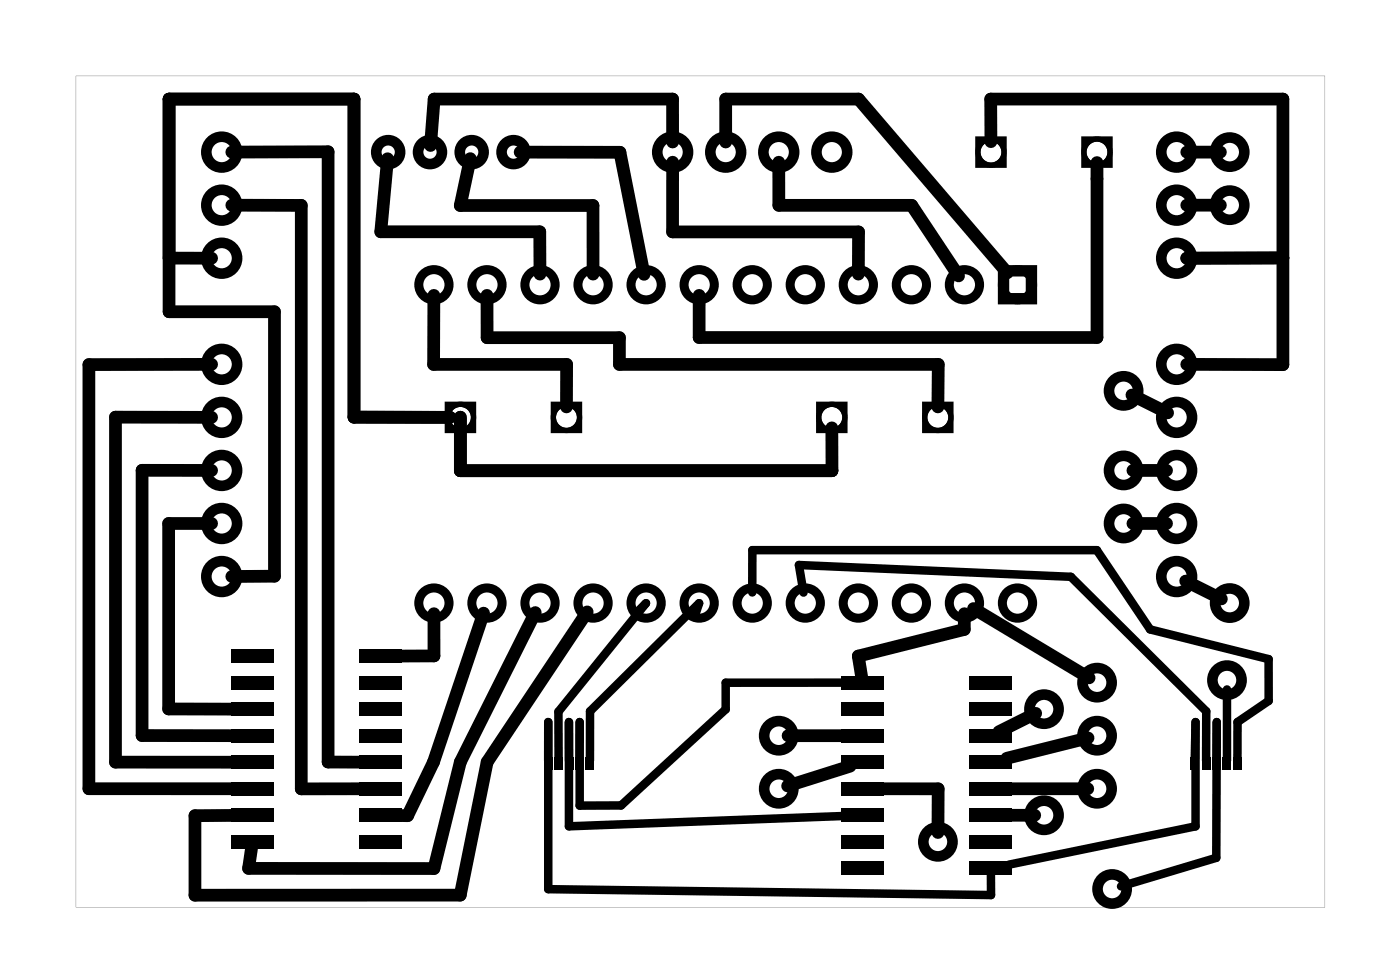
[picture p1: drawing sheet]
<svg xmlns="http://www.w3.org/2000/svg" width="67mm" height="47mm" viewBox="0 0 67 47" stroke-linecap="round" stroke-linejoin="round" font-family="sans-serif">
<g fill="#000">
<path d="M11.1 38.7h2v.7h-2zM11.1 37.4h2v.7h-2zM11.1 36.2h2v.6h-2zM11.1 34.9h2v.7h-2zM11.1 33.6h2v.7h-2zM11.1 32.4h2v.6h-2zM11.1 31.1h2v.6h-2zM17.2 31.1h2.1v.6h-2.1zM17.2 32.4h2.1v.6h-2.1zM17.2 33.6h2.1v.7h-2.1zM17.2 34.9h2.1v.7h-2.1zM17.2 36.2h2.1v.6h-2.1z"/>
<path d="M17.2 37.4h2.1v.7h-2.1zM17.2 38.7h2.1v.7h-2.1zM26 36.3h.4v.6h-.4zM26.5 36.3h.4v.6h-.4zM27 36.3h.4v.6h-.4zM27.5 36.3h.4v.6h-.4zM28 36.3h.4v.6h-.4zM40.3 38.7h2v.7h-2zM40.3 37.4h2v.7h-2zM40.3 36.2h2v.6h-2zM40.3 34.9h2v.7h-2zM40.3 33.6h2v.7h-2z"/>
<path d="M40.3 32.4h2v.6h-2zM46.4 32.4h2.1v.6h-2.1zM46.4 33.6h2.1v.7h-2.1zM46.4 34.9h2.1v.7h-2.1zM46.4 36.2h2.1v.6h-2.1zM46.4 37.4h2.1v.7h-2.1zM46.4 38.7h2.1v.7h-2.1zM57 36.3h.4v.6h-.4zM57.5 36.3h.4v.6h-.4zM58 36.3h.4v.6h-.4zM58.5 36.3h.4v.6h-.4zM59 36.3h.4v.6h-.4z"/>
<path d="M11.1 40h2v.6h-2zM17.2 40h2.1v.6h-2.1zM40.3 41.2h2v.7h-2zM40.3 40h2v.6h-2zM46.4 40h2.1v.6h-2.1zM46.4 41.2h2.1v.7h-2.1z"/>
<path d="M3.6 3.6h59.8v39.8h-59.8zM3.6 3.6v39.8h59.8v-39.8z"/>
<path d="M21.3 19.2h1.5v1.5h-1.5zM21.5 20a.5 .5 0 0 0 1 0 .5 .5 0 0 0-1 0z"/>
<path d="M26.4 19.2h1.5v1.5h-1.5zM26.6 20a.5 .5 0 0 0 1 0 .5 .5 0 0 0-1 0z"/>
<path d="M39.1 19.2h1.5v1.5h-1.5zM39.3 20a.5 .5 0 0 0 1 0 .5 .5 0 0 0-1 0z"/>
<path d="M44.1 19.2h1.6v1.5h-1.6zM44.4 20a.5 .5 0 0 0 1 0 .5 .5 0 0 0-1 0z"/>
<path d="M46.7 6.5h1.5v1.5h-1.5zM46.9 7.3a.5 .5 0 0 0 1 0 .5 .5 0 0 0-1 0z"/>
<path d="M51.8 6.5h1.5v1.5h-1.5zM52 7.3a.5 .5 0 0 0 1 0 .5 .5 0 0 0-1 0z"/>
</g>
<g fill="none" stroke="#000" stroke-width=".51">
<circle cx="10.6" cy="9.8" r=".74"/>
<circle cx="10.6" cy="20" r=".74"/>
<circle cx="10.6" cy="17.4" r=".74"/>
<circle cx="10.6" cy="7.3" r=".74"/>
<circle cx="10.6" cy="12.4" r=".74"/>
<circle cx="18.6" cy="7.3" r=".57"/>
<circle cx="20.6" cy="7.3" r=".57"/>
<circle cx="22.6" cy="7.3" r=".57"/>
<circle cx="24.6" cy="7.3" r=".57"/>
<circle cx="32.2" cy="7.3" r=".74"/>
<circle cx="34.7" cy="7.3" r=".74"/>
<circle cx="37.3" cy="7.3" r=".74"/>
<circle cx="39.8" cy="7.3" r=".74"/>
<circle cx="53.8" cy="18.7" r=".7"/>
<circle cx="56.3" cy="17.4" r=".74"/>
<circle cx="56.3" cy="7.3" r=".74"/>
<circle cx="56.3" cy="20" r=".74"/>
<circle cx="56.3" cy="12.4" r=".74"/>
<circle cx="56.3" cy="9.8" r=".74"/>
<circle cx="58.9" cy="9.8" r=".7"/>
<circle cx="58.9" cy="7.3" r=".7"/>
<circle cx="10.6" cy="22.5" r=".74"/>
<circle cx="10.6" cy="25.1" r=".74"/>
<circle cx="10.6" cy="27.6" r=".74"/>
<circle cx="37.3" cy="35.2" r=".7"/>
<circle cx="37.3" cy="37.8" r=".7"/>
<circle cx="50" cy="39" r=".7"/>
<circle cx="50" cy="34" r=".7"/>
<circle cx="52.5" cy="37.8" r=".7"/>
<circle cx="52.5" cy="35.2" r=".7"/>
<circle cx="52.5" cy="32.7" r=".7"/>
<circle cx="53.8" cy="25.1" r=".7"/>
<circle cx="53.8" cy="22.5" r=".7"/>
<circle cx="56.3" cy="22.5" r=".74"/>
<circle cx="56.3" cy="27.6" r=".74"/>
<circle cx="56.3" cy="25.1" r=".74"/>
<circle cx="58.7" cy="32.6" r=".7"/>
<circle cx="58.9" cy="28.9" r=".7"/>
<circle cx="44.9" cy="40.3" r=".7"/>
<circle cx="53.2" cy="42.6" r=".7"/>
</g>
<g fill="none" stroke="#000" stroke-width=".25">
<circle cx="22" cy="20" r=".63"/>
<circle cx="27.1" cy="20" r=".63"/>
<circle cx="39.8" cy="20" r=".63"/>
<circle cx="44.9" cy="20" r=".63"/>
<circle cx="47.4" cy="7.3" r=".63"/>
<circle cx="52.5" cy="7.3" r=".63"/>
</g>
<g fill="none" stroke="#000" stroke-width=".43">
<circle cx="20.8" cy="13.6" r=".72"/>
<circle cx="23.3" cy="13.6" r=".72"/>
<circle cx="25.9" cy="13.6" r=".72"/>
<circle cx="28.4" cy="13.6" r=".72"/>
<circle cx="30.9" cy="13.6" r=".72"/>
<circle cx="33.5" cy="13.6" r=".72"/>
<circle cx="36" cy="13.6" r=".72"/>
<circle cx="38.6" cy="13.6" r=".72"/>
<circle cx="41.1" cy="13.6" r=".72"/>
<circle cx="43.6" cy="13.6" r=".72"/>
<circle cx="46.2" cy="13.6" r=".72"/>
<circle cx="48.7" cy="13.6" r=".72"/>
<circle cx="20.8" cy="28.9" r=".72"/>
<circle cx="23.3" cy="28.9" r=".72"/>
<circle cx="25.9" cy="28.9" r=".72"/>
<circle cx="28.4" cy="28.9" r=".72"/>
<circle cx="30.9" cy="28.9" r=".72"/>
<circle cx="33.5" cy="28.9" r=".72"/>
<circle cx="36" cy="28.9" r=".72"/>
<circle cx="38.6" cy="28.9" r=".72"/>
<circle cx="41.1" cy="28.9" r=".72"/>
<circle cx="43.6" cy="28.9" r=".72"/>
<circle cx="46.2" cy="28.9" r=".72"/>
<circle cx="48.7" cy="28.9" r=".72"/>
</g>
<path d="M48 13h1.4v1.3h-1.4z" fill="none" stroke="#000" stroke-width=".54"/>
<g fill="none" stroke="#000" stroke-width=".61">
<path d="M8.1 12.4h2M10.1 20h-4.6v16.5h5.7M10.1 17.4l-5.8 .1v20.3h6.9M11.1 9.8h3.3v28h3M11.1 7.3h4.6v29.2h1.7M18.6 7.6l-.4 3.5h7.6l.1 2M20.8 14.1v3.3h6.3v2.1M21.5 20h-4.6v-15.3h-8.8v10.2h5v12.7h-2M22 20v2.5h17.8v-2M22.5 7.6l-.5 2.2h6.4v3.3M23.3 14.1v2.1h6.4v1.2h15.2v2.1M24.9 7.3h4.8l1.1 5.8"/>
<path d="M32.2 6.8v-2.1h-11.4l-.2 2.3M32.2 7.8v3.3h8.9v2M34.7 6.8v-2.1h6.4l7.1 8.4M37.3 7.8v2h6.3l2.3 3.4M47.4 6.8v-2.1h14v12.8l-4.6-.1M52.5 7.8v8.4h-19v-2.1M54.2 18.9l1.7 .9M56.8 7.3h1.6M56.8 9.8h1.6M61.4 12.3l-4.6 .1M10.1 25.1h-2v8.8l3.1 .1M10.1 22.5h-3.3v12.7h4.4"/>
<path d="M20.8 29.4v2h-1.7M23.2 29.4l-2.4 7.1-1.3 2.6-.4-.1M25.6 29.3l-3.6 7.2-1.2 5.1h-8.9l.2-1.1M28.1 29.3l-4.8 7.2-1.3 6.4h-12.7v-3.8l1.9-.1M37.7 35.2h2.7M40.7 36.7l-3 .9M42.2 37.8h2.7v2.1M46.2 29.4v.7l-5.1 1.3 .2 1.1M46.6 29.1l5.5 3.4M48.3 37.8h3.8M48.3 39h1.2M49.6 34.2l-1.8 .8"/>
<path d="M52.1 35.3l-3.9 1M54.2 22.5h1.7M54.2 25.1h1.7M56.8 27.8l1.7 .9"/>
</g>
<path d="M26.2 34.6v8l21.2 .3v-1.3M27.2 36.4v-1.8v5l13.2-.5M30.6 29.2l.3-.3-4.2 5.2v2.3M33.3 29.4l.2-.5-5.3 5.2v2.3M36 28.4v-2.1h16.5l2.6 3.8 5.6 1.5v2l-1.5 1v1.8M38.5 28.4l-.3-1.3 13.1 .5 6.5 6.5-.1 2.3M40.4 32.7h-5.7v1.3l-5 4.6h-1.9v-4l-.1 1.8M57.2 36.4v-1.8v5l-8.9 1.8M58.3 34.6l-.1 6.5-4.5 1.3M58.7 33v3.4" fill="none" stroke="#000" stroke-width=".41"/>
</svg>
